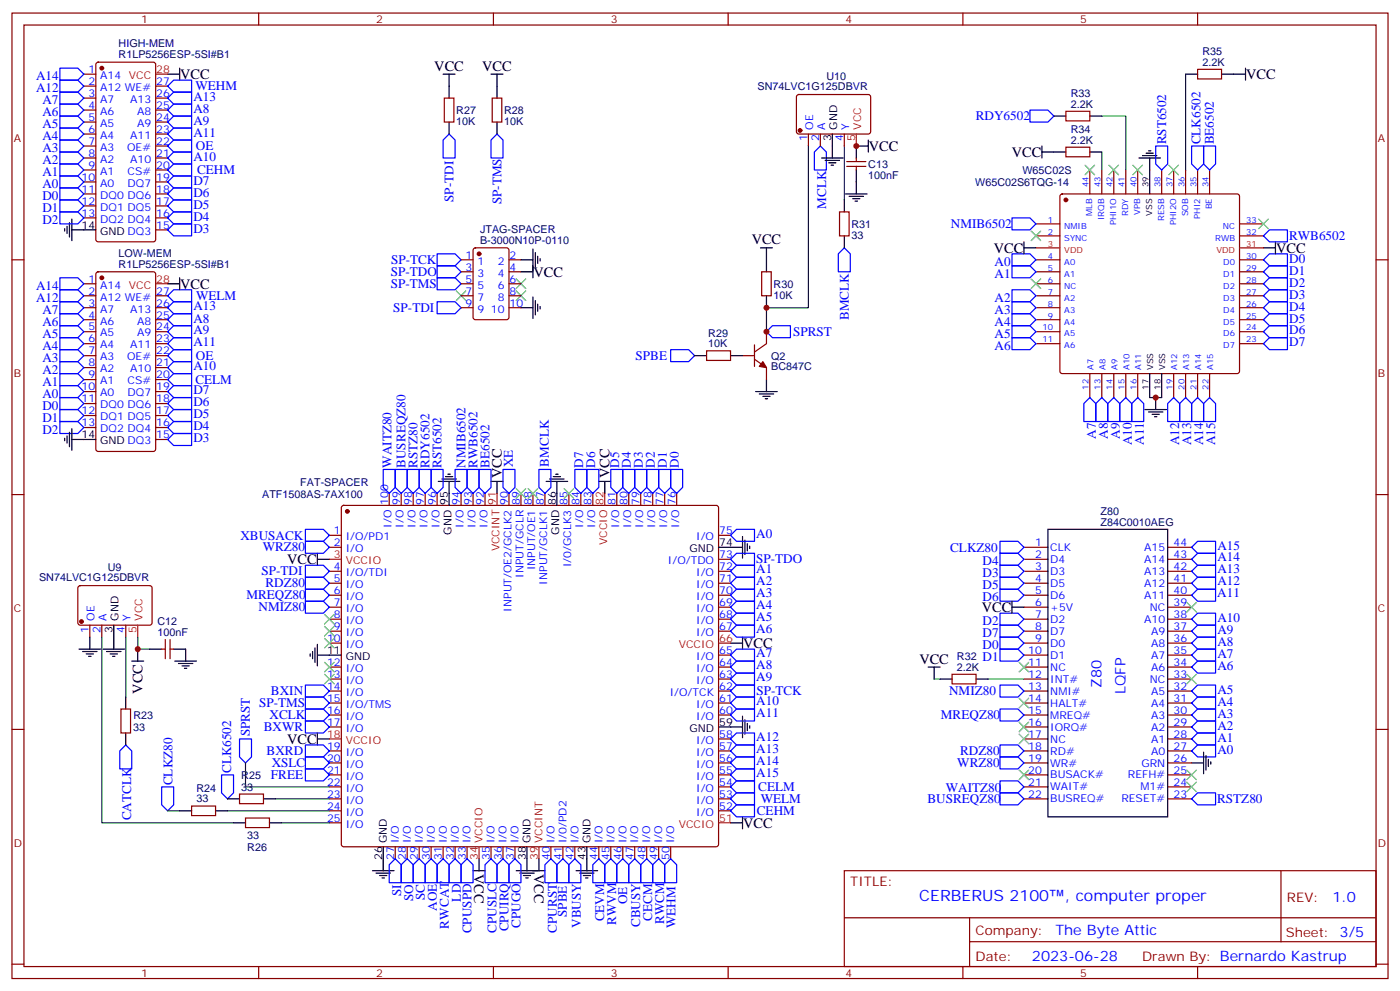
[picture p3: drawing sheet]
<svg xmlns="http://www.w3.org/2000/svg" width="412mm" height="292mm" viewBox="0 0 412 292" stroke-linecap="round" stroke-linejoin="round" font-family="sans-serif">
<defs><g id="words">
<g font-size="4.6" fill="#00f">
<text x="270.8" y="265.5">CERBERUS 2100</text>
<text x="313.6" y="265.5">, computer proper</text>
</g>
<g font-size="4.2">
<text x="53.1" y="23.2">VCC</text>
<text x="127.9" y="20.8">VCC</text>
<text x="142" y="20.8">VCC</text>
<text x="367.1" y="23.2">VCC</text>
<text x="255.9" y="44.4">VCC</text>
<text x="298" y="46.2">VCC</text>
<text x="221.4" y="71.9">VCC</text>
<text x="292.7" y="74.4">VCC</text>
<text x="375.9" y="74.4">VCC</text>
<text x="157.2" y="81.5">VCC</text>
<text x="53.1" y="85">VCC</text>
<text x="147.8" y="140.8" transform="rotate(-90 147.8 140.8)">VCC</text>
<text x="179.6" y="140.8" transform="rotate(-90 179.6 140.8)">VCC</text>
<text x="84.6" y="166.1">VCC</text>
<text x="289.2" y="180.3">VCC</text>
<text x="218.9" y="190.8">VCC</text>
<text x="270.8" y="195.4">VCC</text>
<text x="42" y="204.3" transform="rotate(-90 42 204.3)">VCC</text>
<text x="84.6" y="219.1">VCC</text>
<text x="218.9" y="243.8">VCC</text>
<text x="139.7" y="257.4" transform="rotate(90 139.7 257.4)">VCC</text>
<text x="157.3" y="257.4" transform="rotate(90 157.3 257.4)">VCC</text>
</g>
<g font-size="4.2" fill="#00f">
<text x="324.5" y="202.6" transform="rotate(-90 324.5 202.6)">Z80</text>
<text x="331.5" y="204.4" transform="rotate(-90 331.5 204.4)">LQFP</text>
<text x="392.5" y="265.7">1.0</text>
<text x="310.9" y="275.3">The Byte Attic</text>
<text x="304" y="283.1">2023-06-28</text>
</g>
<g font-size="3.9" fill="#00f">
<text x="10.6" y="23.6">A14</text>
<text x="10.6" y="27.1">A12</text>
<text x="57" y="29.7">A13</text>
<text x="57.5" y="26.6">WEHM</text>
<text x="12.5" y="34.2">A6</text>
<text x="12.5" y="30.7">A7</text>
<text x="57" y="33.2">A8</text>
<text x="287.5" y="35.2">RDY6502</text>
<text x="12.5" y="41.2">A4</text>
<text x="12.5" y="37.7">A5</text>
<text x="57" y="40.3">A11</text>
<text x="57" y="36.8">A9</text>
<text x="12.5" y="44.8">A3</text>
<text x="57" y="47.3">A10</text>
<text x="57.7" y="44.3">OE</text>
<text x="343.5" y="42.5" transform="rotate(-90 343.5 42.5)">RST6502</text>
<text x="353.6" y="42.5" transform="rotate(-90 353.6 42.5)">CLK6502</text>
<text x="357.6" y="42.5" transform="rotate(-90 357.6 42.5)">BE6502</text>
<text x="12.5" y="51.8">A1</text>
<text x="12.5" y="48.3">A2</text>
<text x="58.1" y="51.3">CEHM</text>
<text x="12.5" y="55.4">A0</text>
<text x="12.5" y="58.9">D0</text>
<text x="57" y="57.9">D6</text>
<text x="57" y="54.4">D7</text>
<text x="133.6" y="59.4" transform="rotate(-90 133.6 59.4)">SP-TDI</text>
<text x="12.5" y="62.4">D1</text>
<text x="12.5" y="65.9">D2</text>
<text x="57" y="65">D4</text>
<text x="57" y="61.5">D5</text>
<text x="147.7" y="60.2" transform="rotate(-90 147.7 60.2)">SP-TMS</text>
<text x="243.3" y="61.5" transform="rotate(-90 243.3 61.5)">MCLK</text>
<text x="57" y="68.5">D3</text>
<text x="280.1" y="67.2">NMIB6502</text>
<text x="379.7" y="70.8">RWB6502</text>
<text x="115.2" y="77.8">SP-TCK</text>
<text x="379.8" y="77.3">D0</text>
<text x="115.1" y="81.3">SP-TDO</text>
<text x="293" y="81.8">A1</text>
<text x="293" y="78.3">A0</text>
<text x="379.8" y="80.9">D1</text>
<text x="10.6" y="85.3">A14</text>
<text x="10.6" y="88.9">A12</text>
<text x="57.7" y="88.4">WELM</text>
<text x="115.1" y="84.9">SP-TMS</text>
<text x="293" y="88.9">A2</text>
<text x="379.8" y="84.4">D2</text>
<text x="379.8" y="87.9">D3</text>
<text x="12.5" y="92.4">A7</text>
<text x="12.5" y="95.9">A6</text>
<text x="57" y="91.4">A13</text>
<text x="57" y="95">A8</text>
<text x="115.9" y="91.9">SP-TDI</text>
<text x="250" y="94.3" transform="rotate(-90 250 94.3)">BMCLK</text>
<text x="293" y="95.9">A4</text>
<text x="293" y="92.4">A3</text>
<text x="379.8" y="91.5">D4</text>
<text x="379.8" y="95">D5</text>
<text x="12.5" y="99.4">A5</text>
<text x="57" y="98.5">A9</text>
<text x="233.6" y="99">SPRST</text>
<text x="293" y="99.4">A5</text>
<text x="379.8" y="98.5">D6</text>
<text x="12.5" y="103">A4</text>
<text x="12.5" y="106.5">A3</text>
<text x="57" y="102">A11</text>
<text x="57.7" y="106">OE</text>
<text x="187.2" y="106">SPBE</text>
<text x="293" y="103">A6</text>
<text x="379.8" y="102">D7</text>
<text x="12.5" y="110">A2</text>
<text x="12.5" y="113.6">A1</text>
<text x="57" y="109.1">A10</text>
<text x="57.6" y="113.1">CELM</text>
<text x="12.5" y="117.1">A0</text>
<text x="57" y="116.1">D7</text>
<text x="57" y="119.7">D6</text>
<text x="12.5" y="124.1">D1</text>
<text x="12.5" y="120.6">D0</text>
<text x="57" y="123.2">D5</text>
<text x="12.5" y="127.7">D2</text>
<text x="57" y="126.7">D4</text>
<text x="57" y="130.3">D3</text>
<text x="322.8" y="129.3" transform="rotate(-90 322.8 129.3)">A7</text>
<text x="326.3" y="129.3" transform="rotate(-90 326.3 129.3)">A8</text>
<text x="329.9" y="129.3" transform="rotate(-90 329.9 129.3)">A9</text>
<text x="333.4" y="131.1" transform="rotate(-90 333.4 131.1)">A10</text>
<text x="336.9" y="131" transform="rotate(-90 336.9 131)">A11</text>
<text x="347.3" y="131.1" transform="rotate(-90 347.3 131.1)">A12</text>
<text x="350.9" y="131.1" transform="rotate(-90 350.9 131.1)">A13</text>
<text x="354.4" y="131.1" transform="rotate(-90 354.4 131.1)">A14</text>
<text x="357.9" y="131.1" transform="rotate(-90 357.9 131.1)">A15</text>
<text x="115.4" y="137.7" transform="rotate(-90 115.4 137.7)">WAITZ80</text>
<text x="119.4" y="137.8" transform="rotate(-90 119.4 137.8)">BUSREQZ80</text>
<text x="123" y="137.8" transform="rotate(-90 123 137.8)">RSTZ80</text>
<text x="126.5" y="137.8" transform="rotate(-90 126.5 137.8)">RDY6502</text>
<text x="130.1" y="137.8" transform="rotate(-90 130.1 137.8)">RST6502</text>
<text x="137.1" y="137.8" transform="rotate(-90 137.1 137.8)">NMIB6502</text>
<text x="140.6" y="137.8" transform="rotate(-90 140.6 137.8)">RWB6502</text>
<text x="144.2" y="137.8" transform="rotate(-90 144.2 137.8)">BE6502</text>
<text x="151.1" y="137.5" transform="rotate(-90 151.1 137.5)">XE</text>
<text x="161.6" y="137.4" transform="rotate(-90 161.6 137.4)">BMCLK</text>
<text x="171.8" y="137.7" transform="rotate(-90 171.8 137.7)">D7</text>
<text x="175.3" y="137.7" transform="rotate(-90 175.3 137.7)">D6</text>
<text x="182.3" y="137.7" transform="rotate(-90 182.3 137.7)">D5</text>
<text x="185.9" y="137.7" transform="rotate(-90 185.9 137.7)">D4</text>
<text x="189.4" y="137.7" transform="rotate(-90 189.4 137.7)">D3</text>
<text x="192.9" y="137.7" transform="rotate(-90 192.9 137.7)">D2</text>
<text x="196.5" y="137.7" transform="rotate(-90 196.5 137.7)">D1</text>
<text x="200" y="137.7" transform="rotate(-90 200 137.7)">D0</text>
<text x="70.8" y="158.9">XBUSACK</text>
<text x="222.8" y="158.3">A0</text>
<text x="358.6" y="161.8">A15</text>
<text x="77.4" y="162.2">WRZ80</text>
<text x="222.7" y="165.8">SP-TDO</text>
<text x="279.9" y="162.4">CLKZ80</text>
<text x="289.4" y="166.5">D4</text>
<text x="358.6" y="165.4">A14</text>
<text x="77.1" y="169.4">SP-TDI</text>
<text x="78.2" y="172.9">RDZ80</text>
<text x="222.8" y="172.4">A2</text>
<text x="222.8" y="168.9">A1</text>
<text x="289.4" y="170">D3</text>
<text x="289.4" y="173.5">D5</text>
<text x="358.6" y="168.9">A13</text>
<text x="358.6" y="172.4">A12</text>
<text x="72.6" y="176.5">MREQZ80</text>
<text x="76.2" y="180">NMIZ80</text>
<text x="222.8" y="179.5">A4</text>
<text x="222.8" y="175.9">A3</text>
<text x="289.4" y="177.1">D6</text>
<text x="358.6" y="176">A11</text>
<text x="222.8" y="183">A5</text>
<text x="289.4" y="184.1">D2</text>
<text x="358.6" y="183.2">A10</text>
<text x="222.8" y="186.5">A6</text>
<text x="289.4" y="191.2">D0</text>
<text x="289.4" y="187.6">D7</text>
<text x="358.6" y="186.7">A9</text>
<text x="358.6" y="190.2">A8</text>
<text x="222.8" y="197.1">A8</text>
<text x="222.8" y="193.6">A7</text>
<text x="289.4" y="194.7">D1</text>
<text x="358.6" y="193.8">A7</text>
<text x="358.6" y="197.3">A6</text>
<text x="222.8" y="200.6">A9</text>
<text x="76.3" y="208.2">SP-TMS</text>
<text x="79.8" y="204.8">BXIN</text>
<text x="222.8" y="207.7">A10</text>
<text x="222.8" y="204.7">SP-TCK</text>
<text x="279.6" y="204.8">NMIZ80</text>
<text x="358.6" y="204.3">A5</text>
<text x="358.6" y="207.9">A4</text>
<text x="77.7" y="215.4">BXWR</text>
<text x="79.4" y="211.9">XCLK</text>
<text x="222.8" y="211.2">A11</text>
<text x="277.2" y="211.8">MREQZ80</text>
<text x="358.6" y="211.4">A3</text>
<text x="358.6" y="214.9">A2</text>
<text x="73.6" y="216.8" transform="rotate(-90 73.6 216.8)">SPRST</text>
<text x="222.8" y="221.8">A13</text>
<text x="222.8" y="218.3">A12</text>
<text x="358.6" y="218.5">A1</text>
<text x="358.6" y="222">A0</text>
<text x="68.1" y="227.7" transform="rotate(-90 68.1 227.7)">CLK6502</text>
<text x="78.5" y="222.4">BXRD</text>
<text x="80" y="225.9">XSLC</text>
<text x="222.8" y="225.3">A14</text>
<text x="282" y="225.8">WRZ80</text>
<text x="282.8" y="222.3">RDZ80</text>
<text x="50.8" y="231.3" transform="rotate(-90 50.8 231.3)">CLKZ80</text>
<text x="79.8" y="229.5">FREE</text>
<text x="222.8" y="228.9">A15</text>
<text x="223.4" y="232.9">CELM</text>
<text x="278.6" y="233.4">WAITZ80</text>
<text x="223" y="239.9">CEHM</text>
<text x="224.1" y="236.4">WELM</text>
<text x="273.2" y="236.4">BUSREQZ80</text>
<text x="358.5" y="236.6">RSTZ80</text>
<text x="38.7" y="241.6" transform="rotate(-90 38.7 241.6)">CATCLK</text>
<text x="118.1" y="263.8" transform="rotate(-90 118.1 263.8)">SI</text>
<text x="121.7" y="265.3" transform="rotate(-90 121.7 265.3)">SO</text>
<text x="125.2" y="265.1" transform="rotate(-90 125.2 265.1)">SC</text>
<text x="128.7" y="268.2" transform="rotate(-90 128.7 268.2)">AOE</text>
<text x="135.8" y="265.5" transform="rotate(-90 135.8 265.5)">LD</text>
<text x="184.7" y="266.2" transform="rotate(-90 184.7 266.2)">OE</text>
<text x="132.2" y="273.4" transform="rotate(-90 132.2 273.4)">RWCAT</text>
<text x="138.8" y="274.9" transform="rotate(-90 138.8 274.9)">CPUSPD</text>
<text x="146.2" y="274.7" transform="rotate(-90 146.2 274.7)">CPUSLC</text>
<text x="149.8" y="274.3" transform="rotate(-90 149.8 274.3)">CPUIRQ</text>
<text x="153.3" y="273.2" transform="rotate(-90 153.3 273.2)">CPUGO</text>
<text x="164" y="274.7" transform="rotate(-90 164 274.7)">CPURST</text>
<text x="166.9" y="270.1" transform="rotate(-90 166.9 270.1)">SPBE</text>
<text x="171.1" y="273.2" transform="rotate(-90 171.1 273.2)">VBUSY</text>
<text x="178" y="271.4" transform="rotate(-90 178 271.4)">CEVM</text>
<text x="181.5" y="272.4" transform="rotate(-90 181.5 272.4)">RWVM</text>
<text x="188.6" y="273" transform="rotate(-90 188.6 273)">CBUSY</text>
<text x="192.1" y="271.2" transform="rotate(-90 192.1 271.2)">CECM</text>
<text x="195.6" y="272.2" transform="rotate(-90 195.6 272.2)">RWCM</text>
<text x="199" y="273.3" transform="rotate(-90 199 273.3)">WEHM</text>
</g>
<g font-size="3.9" fill="#800">
<text x="250.5" y="261">TITLE:</text>
<text x="379.1" y="265.7">REV:</text>
<text x="287.4" y="275.2">Company:</text>
<text x="378.7" y="275.8">Sheet: 3/5</text>
<text x="287.4" y="282.9">Date:</text>
<text x="336.4" y="283">Drawn By: Bernardo Kastrup</text>
</g>
<g font-size="3.2" fill="#800">
<text x="41.6" y="6.8">1</text>
<text x="110.8" y="6.8">2</text>
<text x="179.9" y="6.8">3</text>
<text x="249.1" y="6.8">4</text>
<text x="318.2" y="6.8">5</text>
<text x="4.1" y="41.9">A</text>
<text x="405.9" y="41.9">A</text>
<text x="4.1" y="111.1">B</text>
<text x="405.9" y="111.1">B</text>
<text x="4.1" y="180.2">C</text>
<text x="405.9" y="180.2">C</text>
<text x="4.1" y="249.4">D</text>
<text x="405.9" y="249.4">D</text>
<text x="41.6" y="287.7">1</text>
<text x="110.8" y="287.7">2</text>
<text x="179.9" y="287.7">3</text>
<text x="249.1" y="287.7">4</text>
<text x="318.2" y="287.7">5</text>
</g>
<g font-size="3.2" fill="#000080">
<text x="34.9" y="17.1">R1LP5256ESP-5SI#B1</text>
<text x="34.9" y="14">HIGH-MEM</text>
<text x="354.2" y="16.2">R35</text>
<text x="243.4" y="23.6">U10</text>
<text x="354.2" y="19.4">2.2K</text>
<text x="223.2" y="26.6">SN74LVC1G125DBVR</text>
<text x="315.4" y="28.6">R33</text>
<text x="134.4" y="33.6">R27</text>
<text x="148.5" y="33.6">R28</text>
<text x="315.4" y="31.7">2.2K</text>
<text x="134.4" y="36.8">10K</text>
<text x="148.5" y="36.8">10K</text>
<text x="315.4" y="39.2">R34</text>
<text x="315.4" y="42.3">2.2K</text>
<text x="255.8" y="52.6">100nF</text>
<text x="255.8" y="49.5">C13</text>
<text x="301.2" y="51.3">W65C02S</text>
<text x="287.3" y="54.8">W65C02S6TQG-14</text>
<text x="141.4" y="71.8">B-3000N10P-0110</text>
<text x="141.4" y="68.7">JTAG-SPACER</text>
<text x="250.8" y="70.3">33</text>
<text x="250.8" y="67.1">R31</text>
<text x="34.9" y="75.7">LOW-MEM</text>
<text x="34.9" y="78.9">R1LP5256ESP-5SI#B1</text>
<text x="227.9" y="87.9">10K</text>
<text x="227.9" y="84.8">R30</text>
<text x="208.6" y="99.1">R29</text>
<text x="208.6" y="102.3">10K</text>
<text x="227.2" y="105.9">Q2</text>
<text x="227.2" y="109.1">BC847C</text>
<text x="88.5" y="143">FAT-SPACER</text>
<text x="77.2" y="146.5">ATF1508AS-7AX100</text>
<text x="324.2" y="154.8">Z84C0010AEG</text>
<text x="324.2" y="151.7">Z80</text>
<text x="11.5" y="171.2">SN74LVC1G125DBVR</text>
<text x="31.8" y="168.3">U9</text>
<text x="46.4" y="184.2">C12</text>
<text x="46.4" y="187.3">100nF</text>
<text x="281.9" y="197.5">2.2K</text>
<text x="281.9" y="194.4">R32</text>
<text x="39.3" y="215.3">33</text>
<text x="39.3" y="211.8">R23</text>
<text x="57.9" y="233.2">R24</text>
<text x="71" y="233">33</text>
<text x="71.1" y="229.4">R25</text>
<text x="57.9" y="236.3">33</text>
<text x="72.8" y="247.1">33</text>
<text x="72.8" y="250.6">R26</text>
</g>
<g font-size="3.2" fill="#00f">
<text x="26" y="21.5">1</text>
<text x="29.5" y="23.2">A14 VCC</text>
<text x="26" y="25">2</text>
<text x="26" y="28.5">3</text>
<text x="29.5" y="26.8">A12 WE#</text>
<text x="46" y="28.5">26</text>
<text x="46" y="25">27</text>
<text x="26" y="32.1">4</text>
<text x="26" y="35.6">5</text>
<text x="29.5" y="30.3">A7</text>
<text x="29.5" y="33.8">A6</text>
<text x="38.4" y="30.3">A13</text>
<text x="40.4" y="33.8">A8</text>
<text x="46" y="35.6">24</text>
<text x="46" y="32.1">25</text>
<text x="26" y="39.1">6</text>
<text x="29.5" y="37.4">A5</text>
<text x="29.5" y="40.9">A4</text>
<text x="38.4" y="40.9">A11</text>
<text x="40.4" y="37.4">A9</text>
<text x="46" y="39.1">23</text>
<text x="237.8" y="41.7" transform="rotate(-90 237.8 41.7)">1</text>
<text x="239.5" y="38.2" transform="rotate(-90 239.5 38.2)">OE</text>
<text x="241.3" y="41.7" transform="rotate(-90 241.3 41.7)">2</text>
<text x="243.1" y="38.2" transform="rotate(-90 243.1 38.2)">A</text>
<text x="248.4" y="41.7" transform="rotate(-90 248.4 41.7)">4</text>
<text x="250.1" y="38.2" transform="rotate(-90 250.1 38.2)">Y</text>
<text x="26" y="42.7">7</text>
<text x="26" y="46.2">8</text>
<text x="29.5" y="44.4">A3</text>
<text x="29.5" y="47.9">A2</text>
<text x="37.5" y="44.4">OE#</text>
<text x="38.4" y="47.9">A10</text>
<text x="46" y="46.2">21</text>
<text x="46" y="42.7">22</text>
<text x="24" y="53.2">10</text>
<text x="26" y="49.7">9</text>
<text x="29.5" y="51.5">A1</text>
<text x="37.6" y="51.5">CS#</text>
<text x="46" y="53.2">19</text>
<text x="46" y="49.7">20</text>
<text x="24" y="56.8">11</text>
<text x="29.5" y="55">A0</text>
<text x="29.5" y="58.5">DQ0DQ6</text>
<text x="37.6" y="55">DQ7</text>
<text x="46" y="56.8">18</text>
<text x="24" y="60.3">12</text>
<text x="24" y="63.8">13</text>
<text x="29.5" y="62.1">DQ1 DQ5</text>
<text x="29.5" y="65.6">DQ2 DQ4</text>
<text x="46" y="63.8">16</text>
<text x="46" y="60.3">17</text>
<text x="46" y="67.3">15</text>
<text x="137.2" y="76.2">1</text>
<text x="140.7" y="77.9">1</text>
<text x="146.6" y="77.9">2</text>
<text x="150.1" y="76.2">2</text>
<text x="26" y="83.2">1</text>
<text x="137.2" y="79.7">3</text>
<text x="137.2" y="83.2">5</text>
<text x="140.7" y="81.5">3</text>
<text x="146.6" y="81.5">4</text>
<text x="150.1" y="83.2">6</text>
<text x="150.1" y="79.7">4</text>
<text x="26" y="86.7">2</text>
<text x="29.5" y="85">A14 VCC</text>
<text x="29.5" y="88.5">A12 WE#</text>
<text x="46" y="86.7">27</text>
<text x="137.2" y="86.7">7</text>
<text x="140.7" y="85">5</text>
<text x="140.7" y="88.5">7</text>
<text x="146.6" y="88.5">8</text>
<text x="146.6" y="85">6</text>
<text x="150.1" y="86.7">8</text>
<text x="26" y="90.3">3</text>
<text x="26" y="93.8">4</text>
<text x="29.5" y="92">A7</text>
<text x="29.5" y="95.6">A6</text>
<text x="38.4" y="92">A13</text>
<text x="40.4" y="95.6">A8</text>
<text x="46" y="93.8">25</text>
<text x="46" y="90.3">26</text>
<text x="137.2" y="90.3">9</text>
<text x="140.7" y="92">9</text>
<text x="144.6" y="92">10</text>
<text x="150.1" y="90.3">10</text>
<text x="26" y="97.3">5</text>
<text x="26" y="100.9">6</text>
<text x="29.5" y="99.1">A5</text>
<text x="40.4" y="99.1">A9</text>
<text x="46" y="100.9">23</text>
<text x="46" y="97.3">24</text>
<text x="26" y="104.4">7</text>
<text x="26" y="107.9">8</text>
<text x="29.5" y="102.6">A4</text>
<text x="29.5" y="106.2">A3</text>
<text x="37.5" y="106.2">OE#</text>
<text x="38.4" y="102.6">A11</text>
<text x="46" y="107.9">21</text>
<text x="46" y="104.4">22</text>
<text x="26" y="111.4">9</text>
<text x="29.5" y="109.7">A2</text>
<text x="29.5" y="113.2">A1</text>
<text x="37.6" y="113.2">CS#</text>
<text x="38.4" y="109.7">A10</text>
<text x="46" y="111.4">20</text>
<text x="24" y="115">10</text>
<text x="24" y="118.5">11</text>
<text x="29.5" y="116.7">A0</text>
<text x="37.6" y="116.7">DQ7</text>
<text x="46" y="118.5">18</text>
<text x="46" y="115">19</text>
<text x="24" y="122">12</text>
<text x="24" y="125.6">13</text>
<text x="29.5" y="120.3">DQ0DQ6</text>
<text x="29.5" y="123.8">DQ1 DQ5</text>
<text x="46" y="125.6">16</text>
<text x="46" y="122">17</text>
<text x="29.5" y="127.3">DQ2 DQ4</text>
<text x="46" y="129.1">15</text>
<text x="114.3" y="148.7" transform="rotate(-90 114.3 148.7)">100</text>
<text x="117.8" y="148.7" transform="rotate(-90 117.8 148.7)">99</text>
<text x="121.4" y="148.7" transform="rotate(-90 121.4 148.7)">98</text>
<text x="124.9" y="148.7" transform="rotate(-90 124.9 148.7)">97</text>
<text x="128.4" y="148.7" transform="rotate(-90 128.4 148.7)">96</text>
<text x="135.5" y="148.7" transform="rotate(-90 135.5 148.7)">94</text>
<text x="139" y="148.7" transform="rotate(-90 139 148.7)">93</text>
<text x="142.5" y="148.7" transform="rotate(-90 142.5 148.7)">92</text>
<text x="149.6" y="148.7" transform="rotate(-90 149.6 148.7)">90</text>
<text x="153.1" y="148.7" transform="rotate(-90 153.1 148.7)">89</text>
<text x="156.6" y="148.7" transform="rotate(-90 156.6 148.7)">88</text>
<text x="160.2" y="148.7" transform="rotate(-90 160.2 148.7)">87</text>
<text x="167.2" y="148.7" transform="rotate(-90 167.2 148.7)">85</text>
<text x="170.7" y="148.7" transform="rotate(-90 170.7 148.7)">84</text>
<text x="174.3" y="148.7" transform="rotate(-90 174.3 148.7)">83</text>
<text x="181.3" y="148.7" transform="rotate(-90 181.3 148.7)">81</text>
<text x="184.9" y="148.7" transform="rotate(-90 184.9 148.7)">80</text>
<text x="188.4" y="148.7" transform="rotate(-90 188.4 148.7)">79</text>
<text x="191.9" y="148.7" transform="rotate(-90 191.9 148.7)">78</text>
<text x="195.4" y="148.7" transform="rotate(-90 195.4 148.7)">77</text>
<text x="199" y="148.7" transform="rotate(-90 199 148.7)">76</text>
<text x="115.4" y="155.4" transform="rotate(-90 115.4 155.4)">I/O</text>
<text x="118.9" y="155.4" transform="rotate(-90 118.9 155.4)">I/O</text>
<text x="122.4" y="155.4" transform="rotate(-90 122.4 155.4)">I/O</text>
<text x="125.9" y="155.4" transform="rotate(-90 125.9 155.4)">I/O</text>
<text x="129.5" y="155.4" transform="rotate(-90 129.5 155.4)">I/O</text>
<text x="136.5" y="155.4" transform="rotate(-90 136.5 155.4)">I/O</text>
<text x="140.1" y="155.4" transform="rotate(-90 140.1 155.4)">I/O</text>
<text x="143.6" y="155.4" transform="rotate(-90 143.6 155.4)">I/O</text>
<text x="171.8" y="155.4" transform="rotate(-90 171.8 155.4)">I/O</text>
<text x="175.3" y="155.4" transform="rotate(-90 175.3 155.4)">I/O</text>
<text x="182.4" y="155.4" transform="rotate(-90 182.4 155.4)">I/O</text>
<text x="185.9" y="155.4" transform="rotate(-90 185.9 155.4)">I/O</text>
<text x="189.4" y="155.4" transform="rotate(-90 189.4 155.4)">I/O</text>
<text x="193" y="155.4" transform="rotate(-90 193 155.4)">I/O</text>
<text x="196.5" y="155.4" transform="rotate(-90 196.5 155.4)">I/O</text>
<text x="200" y="155.4" transform="rotate(-90 200 155.4)">I/O</text>
<text x="98.4" y="157.3">1</text>
<text x="98.4" y="160.8">2</text>
<text x="101.8" y="159.1">I/O/PD1</text>
<text x="205.1" y="159.1">I/O</text>
<text x="211.8" y="157.3">75</text>
<text x="304.9" y="160.8">1</text>
<text x="345.7" y="160.8">44</text>
<text x="98.4" y="167.9">4</text>
<text x="101.8" y="162.6">I/O</text>
<text x="168.3" y="167" transform="rotate(-90 168.3 167)">I/0/GCLK3</text>
<text x="196.7" y="166.1">I/O/TDO</text>
<text x="211.8" y="164.4">73</text>
<text x="211.8" y="167.9">72</text>
<text x="304.9" y="167.9">3</text>
<text x="304.9" y="164.4">2</text>
<text x="309.4" y="162.2">CLK</text>
<text x="309.4" y="165.8">D4</text>
<text x="337.1" y="165.8">A14</text>
<text x="337.1" y="162.2">A15</text>
<text x="345.7" y="167.9">42</text>
<text x="345.7" y="164.4">43</text>
<text x="98.4" y="171.4">5</text>
<text x="101.8" y="169.7">I/O/TDI</text>
<text x="101.8" y="173.2">I/O</text>
<text x="154.2" y="170.1" transform="rotate(-90 154.2 170.1)">INPUT/GCLR</text>
<text x="157.7" y="168" transform="rotate(-90 157.7 168)">INPUT/OE1</text>
<text x="161.2" y="172.1" transform="rotate(-90 161.2 172.1)">INPUT/GCLK1</text>
<text x="205.1" y="169.7">I/O</text>
<text x="205.1" y="173.2">I/O</text>
<text x="211.8" y="171.4">71</text>
<text x="304.9" y="171.4">4</text>
<text x="309.4" y="169.3">D3</text>
<text x="309.4" y="172.8">D5</text>
<text x="337.1" y="172.8">A12</text>
<text x="337.1" y="169.3">A13</text>
<text x="345.7" y="171.4">41</text>
<text x="98.4" y="174.9">6</text>
<text x="98.4" y="178.5">7</text>
<text x="101.8" y="176.7">I/O</text>
<text x="205.1" y="176.7">I/O</text>
<text x="211.8" y="174.9">70</text>
<text x="211.8" y="178.5">69</text>
<text x="304.9" y="174.9">5</text>
<text x="304.9" y="178.5">6</text>
<text x="309.4" y="176.4">D6</text>
<text x="309.4" y="179.9">+5V</text>
<text x="337.1" y="176.4">A11</text>
<text x="338.7" y="179.9">NC</text>
<text x="345.7" y="174.9">40</text>
<text x="345.7" y="178.5">39</text>
<text x="27.9" y="182.8" transform="rotate(-90 27.9 182.8)">OE</text>
<text x="31.4" y="182.8" transform="rotate(-90 31.4 182.8)">A</text>
<text x="38.5" y="182.8" transform="rotate(-90 38.5 182.8)">Y</text>
<text x="98.4" y="182">8</text>
<text x="98.4" y="185.5">9</text>
<text x="101.8" y="180.2">I/O</text>
<text x="101.8" y="183.8">I/O</text>
<text x="150.6" y="180.1" transform="rotate(-90 150.6 180.1)">INPUT/OE2/GCLK2</text>
<text x="205.1" y="180.2">I/O</text>
<text x="205.1" y="183.8">I/O</text>
<text x="211.8" y="182">68</text>
<text x="211.8" y="185.5">67</text>
<text x="304.9" y="182">7</text>
<text x="304.9" y="185.5">8</text>
<text x="309.4" y="183.4">D2</text>
<text x="337.1" y="183.4">A10</text>
<text x="345.7" y="185.5">37</text>
<text x="345.7" y="182">38</text>
<text x="26.1" y="186.3" transform="rotate(-90 26.1 186.3)">1</text>
<text x="29.6" y="186.3" transform="rotate(-90 29.6 186.3)">2</text>
<text x="36.7" y="186.3" transform="rotate(-90 36.7 186.3)">4</text>
<text x="96.3" y="189.1">10</text>
<text x="101.8" y="187.3">I/O</text>
<text x="101.8" y="190.8">I/O</text>
<text x="205.1" y="187.3">I/O</text>
<text x="304.9" y="189.1">9</text>
<text x="309.4" y="190.5">D0</text>
<text x="309.4" y="186.9">D7</text>
<text x="339.1" y="190.5">A8</text>
<text x="339.1" y="186.9">A9</text>
<text x="345.7" y="189.1">36</text>
<text x="96.3" y="196.1">12</text>
<text x="101.8" y="197.9">I/O</text>
<text x="205.1" y="194.3">I/O</text>
<text x="205.1" y="197.9">I/O</text>
<text x="211.8" y="192.6">65</text>
<text x="211.8" y="196.1">64</text>
<text x="302.9" y="192.6">10</text>
<text x="302.9" y="196.1">11</text>
<text x="309.4" y="194">D1</text>
<text x="309.4" y="197.5">NC</text>
<text x="339.1" y="197.5">A6</text>
<text x="339.1" y="194">A7</text>
<text x="345.7" y="196.1">34</text>
<text x="345.7" y="192.6">35</text>
<text x="96.3" y="199.6">13</text>
<text x="96.3" y="203.2">14</text>
<text x="101.8" y="201.4">I/O</text>
<text x="205.1" y="201.4">I/O</text>
<text x="211.8" y="199.6">63</text>
<text x="211.8" y="203.2">62</text>
<text x="302.9" y="199.6">12</text>
<text x="302.9" y="203.2">13</text>
<text x="309.4" y="201">INT#</text>
<text x="338.7" y="201">NC</text>
<text x="345.7" y="203.2">32</text>
<text x="345.7" y="199.6">33</text>
<text x="96.3" y="206.7">15</text>
<text x="101.8" y="204.9">I/O</text>
<text x="101.8" y="208.5">I/O/TMS</text>
<text x="197.3" y="204.9">I/O/TCK</text>
<text x="205.1" y="208.5">I/O</text>
<text x="211.8" y="206.7">61</text>
<text x="302.9" y="206.7">14</text>
<text x="309.4" y="204.6">NMI#</text>
<text x="309.4" y="208.1">HALT#</text>
<text x="339.1" y="208.1">A4</text>
<text x="339.1" y="204.6">A5</text>
<text x="345.7" y="206.7">31</text>
<text x="96.3" y="210.2">16</text>
<text x="96.3" y="213.7">17</text>
<text x="101.8" y="212">I/O</text>
<text x="101.8" y="215.5">I/O</text>
<text x="205.1" y="212">I/O</text>
<text x="211.8" y="210.2">60</text>
<text x="302.9" y="210.2">15</text>
<text x="302.9" y="213.7">16</text>
<text x="309.4" y="211.6">MREQ#</text>
<text x="309.4" y="215.2">IORQ#</text>
<text x="339.1" y="215.2">A2</text>
<text x="339.1" y="211.6">A3</text>
<text x="345.7" y="213.7">29</text>
<text x="345.7" y="210.2">30</text>
<text x="96.3" y="220.8">19</text>
<text x="205.1" y="219">I/O</text>
<text x="211.8" y="217.3">58</text>
<text x="211.8" y="220.8">57</text>
<text x="302.9" y="217.3">17</text>
<text x="302.9" y="220.8">18</text>
<text x="309.4" y="218.7">NC</text>
<text x="339.1" y="218.7">A1</text>
<text x="345.7" y="220.8">27</text>
<text x="345.7" y="217.3">28</text>
<text x="96.3" y="224.3">20</text>
<text x="96.3" y="227.9">21</text>
<text x="101.8" y="222.6">I/O</text>
<text x="101.8" y="226.1">I/O</text>
<text x="205.1" y="222.6">I/O</text>
<text x="205.1" y="226.1">I/O</text>
<text x="211.8" y="224.3">56</text>
<text x="211.8" y="227.9">55</text>
<text x="302.9" y="224.3">19</text>
<text x="302.9" y="227.9">20</text>
<text x="309.4" y="222.2">RD#</text>
<text x="309.4" y="225.7">WR#</text>
<text x="336.2" y="225.7">GRN</text>
<text x="339.1" y="222.2">A0</text>
<text x="345.7" y="227.9">25</text>
<text x="345.7" y="224.3">26</text>
<text x="96.3" y="231.4">22</text>
<text x="101.8" y="229.6">I/O</text>
<text x="101.8" y="233.2">I/O</text>
<text x="205.1" y="229.6">I/O</text>
<text x="205.1" y="233.2">I/O</text>
<text x="211.8" y="231.4">54</text>
<text x="302.9" y="231.4">21</text>
<text x="309.4" y="229.3">BUSACK#</text>
<text x="309.4" y="232.8">WAIT#</text>
<text x="332.2" y="229.3">REFH#</text>
<text x="336" y="232.8">M1#</text>
<text x="345.7" y="231.4">24</text>
<text x="96.3" y="234.9">23</text>
<text x="96.3" y="238.4">24</text>
<text x="101.8" y="236.7">I/O</text>
<text x="205.1" y="236.7">I/O</text>
<text x="211.8" y="234.9">53</text>
<text x="211.8" y="238.4">52</text>
<text x="302.9" y="234.9">22</text>
<text x="309.4" y="236.3">BUSREQ#</text>
<text x="330.3" y="236.3">RESET#</text>
<text x="345.7" y="234.9">23</text>
<text x="96.3" y="242">25</text>
<text x="101.8" y="240.2">I/O</text>
<text x="101.8" y="243.7">I/O</text>
<text x="205.1" y="240.2">I/O</text>
<text x="117.5" y="248.3" transform="rotate(-90 117.5 248.3)">I/O</text>
<text x="121" y="248.3" transform="rotate(-90 121 248.3)">I/O</text>
<text x="124.5" y="248.3" transform="rotate(-90 124.5 248.3)">I/O</text>
<text x="128.1" y="248.3" transform="rotate(-90 128.1 248.3)">I/O</text>
<text x="131.6" y="248.3" transform="rotate(-90 131.6 248.3)">I/O</text>
<text x="135.1" y="248.3" transform="rotate(-90 135.1 248.3)">I/O</text>
<text x="138.6" y="248.3" transform="rotate(-90 138.6 248.3)">I/O</text>
<text x="145.7" y="248.3" transform="rotate(-90 145.7 248.3)">I/O</text>
<text x="149.2" y="248.3" transform="rotate(-90 149.2 248.3)">I/O</text>
<text x="152.8" y="248.3" transform="rotate(-90 152.8 248.3)">I/O</text>
<text x="163.3" y="248.3" transform="rotate(-90 163.3 248.3)">I/O</text>
<text x="166.9" y="248.3" transform="rotate(-90 166.9 248.3)">I/0/PD2</text>
<text x="170.4" y="248.3" transform="rotate(-90 170.4 248.3)">I/O</text>
<text x="177.4" y="248.3" transform="rotate(-90 177.4 248.3)">I/O</text>
<text x="181" y="248.3" transform="rotate(-90 181 248.3)">I/O</text>
<text x="184.5" y="248.3" transform="rotate(-90 184.5 248.3)">I/O</text>
<text x="188" y="248.3" transform="rotate(-90 188 248.3)">I/O</text>
<text x="191.6" y="248.3" transform="rotate(-90 191.6 248.3)">I/O</text>
<text x="195.1" y="248.3" transform="rotate(-90 195.1 248.3)">I/O</text>
<text x="198.6" y="248.3" transform="rotate(-90 198.6 248.3)">I/O</text>
<text x="116.1" y="253.2" transform="rotate(-90 116.1 253.2)">27</text>
<text x="119.6" y="253.2" transform="rotate(-90 119.6 253.2)">28</text>
<text x="123.1" y="253.2" transform="rotate(-90 123.1 253.2)">29</text>
<text x="126.6" y="253.2" transform="rotate(-90 126.6 253.2)">30</text>
<text x="130.2" y="253.2" transform="rotate(-90 130.2 253.2)">31</text>
<text x="133.7" y="253.2" transform="rotate(-90 133.7 253.2)">32</text>
<text x="137.2" y="253.2" transform="rotate(-90 137.2 253.2)">33</text>
<text x="144.3" y="253.2" transform="rotate(-90 144.3 253.2)">35</text>
<text x="147.8" y="253.2" transform="rotate(-90 147.8 253.2)">36</text>
<text x="151.3" y="253.2" transform="rotate(-90 151.3 253.2)">37</text>
<text x="161.9" y="253.2" transform="rotate(-90 161.9 253.2)">40</text>
<text x="165.5" y="253.2" transform="rotate(-90 165.5 253.2)">41</text>
<text x="169" y="253.2" transform="rotate(-90 169 253.2)">42</text>
<text x="176" y="253.2" transform="rotate(-90 176 253.2)">44</text>
<text x="179.6" y="253.2" transform="rotate(-90 179.6 253.2)">45</text>
<text x="183.1" y="253.2" transform="rotate(-90 183.1 253.2)">46</text>
<text x="186.6" y="253.2" transform="rotate(-90 186.6 253.2)">47</text>
<text x="190.1" y="253.2" transform="rotate(-90 190.1 253.2)">48</text>
<text x="193.7" y="253.2" transform="rotate(-90 193.7 253.2)">49</text>
<text x="197.2" y="253.2" transform="rotate(-90 197.2 253.2)">50</text>
</g>
<g font-size="3.2" fill="#f00">
<text x="46" y="21.5">28</text>
<text x="251.9" y="41.7" transform="rotate(-90 251.9 41.7)">5</text>
<text x="253.6" y="38.2" transform="rotate(-90 253.6 38.2)">VCC</text>
<text x="46" y="83.2">28</text>
<text x="146" y="148.7" transform="rotate(-90 146 148.7)">91</text>
<text x="177.8" y="148.7" transform="rotate(-90 177.8 148.7)">82</text>
<text x="178.9" y="160.6" transform="rotate(-90 178.9 160.6)">VCCIO</text>
<text x="98.4" y="164.4">3</text>
<text x="101.8" y="166.1">VCCIO</text>
<text x="147.1" y="162.4" transform="rotate(-90 147.1 162.4)">VCCINT</text>
<text x="42" y="182.8" transform="rotate(-90 42 182.8)">VCC</text>
<text x="40.2" y="186.3" transform="rotate(-90 40.2 186.3)">5</text>
<text x="199.9" y="190.8">VCCIO</text>
<text x="211.8" y="189.1">66</text>
<text x="96.3" y="217.3">18</text>
<text x="101.8" y="219">VCCIO</text>
<text x="199.9" y="243.7">VCCIO</text>
<text x="211.8" y="242">51</text>
<text x="142.2" y="248.3" transform="rotate(-90 142.2 248.3)">VCCIO</text>
<text x="159.8" y="248.3" transform="rotate(-90 159.8 248.3)">VCCINT</text>
<text x="140.8" y="253.2" transform="rotate(-90 140.8 253.2)">34</text>
<text x="158.4" y="253.2" transform="rotate(-90 158.4 253.2)">39</text>
</g>
<g font-size="3.2">
<text x="244.8" y="41.7" transform="rotate(-90 244.8 41.7)">3</text>
<text x="246.6" y="38.2" transform="rotate(-90 246.6 38.2)">GND</text>
<text x="24" y="67.3">14</text>
<text x="29.5" y="69.1">GND DQ3</text>
<text x="24" y="129.1">14</text>
<text x="29.5" y="130.8">GND DQ3</text>
<text x="131.9" y="148.7" transform="rotate(-90 131.9 148.7)">95</text>
<text x="163.7" y="148.7" transform="rotate(-90 163.7 148.7)">86</text>
<text x="133" y="157.4" transform="rotate(-90 133 157.4)">GND</text>
<text x="164.7" y="157.4" transform="rotate(-90 164.7 157.4)">GND</text>
<text x="211.8" y="160.8">74</text>
<text x="203.1" y="162.6">GND</text>
<text x="34.9" y="182.8" transform="rotate(-90 34.9 182.8)">GND</text>
<text x="33.2" y="186.3" transform="rotate(-90 33.2 186.3)">3</text>
<text x="96.3" y="192.6">11</text>
<text x="101.8" y="194.3">GND</text>
<text x="203.1" y="215.5">GND</text>
<text x="211.8" y="213.7">59</text>
<text x="113.9" y="248.3" transform="rotate(-90 113.9 248.3)">GND</text>
<text x="156.3" y="248.3" transform="rotate(-90 156.3 248.3)">GND</text>
<text x="173.9" y="248.3" transform="rotate(-90 173.9 248.3)">GND</text>
<text x="112.5" y="253.2" transform="rotate(-90 112.5 253.2)">26</text>
<text x="154.9" y="253.2" transform="rotate(-90 154.9 253.2)">38</text>
<text x="172.5" y="253.2" transform="rotate(-90 172.5 253.2)">43</text>
</g>
<g font-size="2.5" fill="#00f">
<text x="320.7" y="55.2" transform="rotate(-90 320.7 55.2)">44</text>
<text x="324.2" y="55.2" transform="rotate(-90 324.2 55.2)">43</text>
<text x="327.7" y="55.2" transform="rotate(-90 327.7 55.2)">42</text>
<text x="331.3" y="55.2" transform="rotate(-90 331.3 55.2)">41</text>
<text x="334.8" y="55.2" transform="rotate(-90 334.8 55.2)">40</text>
<text x="341.8" y="55.2" transform="rotate(-90 341.8 55.2)">38</text>
<text x="345.4" y="55.2" transform="rotate(-90 345.4 55.2)">37</text>
<text x="348.9" y="55.2" transform="rotate(-90 348.9 55.2)">36</text>
<text x="352.4" y="55.2" transform="rotate(-90 352.4 55.2)">35</text>
<text x="356" y="55.2" transform="rotate(-90 356 55.2)">34</text>
<text x="308.7" y="65.6">1</text>
<text x="321.7" y="63.6" transform="rotate(-90 321.7 63.6)">MLB</text>
<text x="325.3" y="64.8" transform="rotate(-90 325.3 64.8)">IRQB</text>
<text x="332.3" y="63.6" transform="rotate(-90 332.3 63.6)">RDY</text>
<text x="335.8" y="63.3" transform="rotate(-90 335.8 63.3)">VPB</text>
<text x="342.9" y="65.1" transform="rotate(-90 342.9 65.1)">RESB</text>
<text x="350" y="63.7" transform="rotate(-90 350 63.7)">SOB</text>
<text x="353.5" y="64.4" transform="rotate(-90 353.5 64.4)">PHI2</text>
<text x="357" y="61.7" transform="rotate(-90 357 61.7)">BE</text>
<text x="367.1" y="65.6">33</text>
<text x="308.7" y="69.1">2</text>
<text x="313.5" y="67.3">NMIB</text>
<text x="313.5" y="70.9">SYNC</text>
<text x="328.8" y="66.3" transform="rotate(-90 328.8 66.3)">PHI1O</text>
<text x="346.4" y="66.3" transform="rotate(-90 346.4 66.3)">PHI2O</text>
<text x="358" y="70.9">RWB</text>
<text x="360.2" y="67.3">NC</text>
<text x="367.1" y="69.1">32</text>
<text x="308.7" y="76.2">4</text>
<text x="313.5" y="77.9">A0</text>
<text x="360.3" y="77.9">D0</text>
<text x="367.1" y="76.2">30</text>
<text x="308.7" y="79.7">5</text>
<text x="308.7" y="83.2">6</text>
<text x="313.5" y="81.5">A1</text>
<text x="360.3" y="81.5">D1</text>
<text x="367.1" y="83.2">28</text>
<text x="367.1" y="79.7">29</text>
<text x="308.7" y="86.7">7</text>
<text x="313.5" y="85">NC</text>
<text x="313.5" y="88.5">A2</text>
<text x="360.3" y="88.5">D3</text>
<text x="360.3" y="85">D2</text>
<text x="367.1" y="86.7">27</text>
<text x="308.7" y="90.3">8</text>
<text x="308.7" y="93.8">9</text>
<text x="313.5" y="92">A3</text>
<text x="313.5" y="95.6">A4</text>
<text x="360.3" y="95.6">D5</text>
<text x="360.3" y="92">D4</text>
<text x="367.1" y="93.8">25</text>
<text x="367.1" y="90.3">26</text>
<text x="307.1" y="97.3">10</text>
<text x="307.1" y="100.9">11</text>
<text x="313.5" y="99.1">A5</text>
<text x="360.3" y="99.1">D6</text>
<text x="367.1" y="100.9">23</text>
<text x="367.1" y="97.3">24</text>
<text x="313.5" y="102.6">A6</text>
<text x="360.3" y="102.6">D7</text>
<text x="322.1" y="109" transform="rotate(-90 322.1 109)">A7</text>
<text x="325.6" y="109" transform="rotate(-90 325.6 109)">A8</text>
<text x="329.1" y="109" transform="rotate(-90 329.1 109)">A9</text>
<text x="332.7" y="109" transform="rotate(-90 332.7 109)">A10</text>
<text x="336.2" y="109" transform="rotate(-90 336.2 109)">A11</text>
<text x="346.8" y="109" transform="rotate(-90 346.8 109)">A12</text>
<text x="350.3" y="109" transform="rotate(-90 350.3 109)">A13</text>
<text x="353.8" y="109" transform="rotate(-90 353.8 109)">A14</text>
<text x="357.4" y="109" transform="rotate(-90 357.4 109)">A15</text>
<text x="320.7" y="114.8" transform="rotate(-90 320.7 114.8)">12</text>
<text x="324.2" y="114.8" transform="rotate(-90 324.2 114.8)">13</text>
<text x="327.7" y="114.8" transform="rotate(-90 327.7 114.8)">14</text>
<text x="331.3" y="114.8" transform="rotate(-90 331.3 114.8)">15</text>
<text x="334.8" y="114.8" transform="rotate(-90 334.8 114.8)">16</text>
<text x="345.4" y="114.8" transform="rotate(-90 345.4 114.8)">19</text>
<text x="348.9" y="114.8" transform="rotate(-90 348.9 114.8)">20</text>
<text x="352.4" y="114.8" transform="rotate(-90 352.4 114.8)">21</text>
<text x="356" y="114.8" transform="rotate(-90 356 114.8)">22</text>
</g>
<g font-size="2.5">
<text x="338.3" y="55.2" transform="rotate(-90 338.3 55.2)">39</text>
<text x="339.4" y="63.5" transform="rotate(-90 339.4 63.5)">VSS</text>
<text x="339.7" y="109" transform="rotate(-90 339.7 109)">VSS</text>
<text x="343.3" y="109" transform="rotate(-90 343.3 109)">VSS</text>
<text x="338.3" y="114.8" transform="rotate(-90 338.3 114.8)">17</text>
<text x="341.8" y="114.8" transform="rotate(-90 341.8 114.8)">18</text>
</g>
<g font-size="2.5" fill="#f00">
<text x="308.7" y="72.6">3</text>
<text x="313.5" y="74.4">VDD</text>
<text x="358.3" y="74.4">VDD</text>
<text x="367.1" y="72.6">31</text>
</g>
</g></defs>
<g fill="none" stroke="#870000" stroke-width=".35">
<path d="M3.5 3.8h405.4v284.4h-405.4zM7.1 7.4h398.2v277.3h-398.2zM28.5 18.5l.4-.2h16.3l.6 .4 .1 51.8-.5 .7h-16.5l-.6-.4-.1-51.8zM76.2 3.8v3.6M145.3 3.8v3.6M214.5 3.8v3.6M283.6 3.8v3.6M352.8 3.8v3.6M24.7 21.8h3.5M24.7 25.4h3.5M24.7 28.9h3.5M24.7 32.4h3.5"/>
<path d="M24.7 35.9h3.5M24.7 39.5h3.5M45.9 25.4h3.5M45.9 28.9h3.5M45.9 32.4h3.5M45.9 35.9h3.5M45.9 39.5h3.5M130.9 28.9h2.8v7h-2.8zM145 28.9h2.8v7h-2.8zM234.8 28l.5-.2 20.7 .1 .5 .6-.1 10.5-.6 .5-20.8-.1-.4-.6v-10.3zM238.1 39.5v3.5M241.7 39.5v3.5"/>
<path d="M248.7 39.5v3.5M314 32.8h7v2.8h-7zM352.8 20.4h7v2.8h-7zM24.7 43h3.5M24.7 46.5h3.5M24.7 50.1h3.5M24.7 53.6h3.5M24.7 57.1h3.5M45.9 43h3.5M45.9 46.5h3.5M45.9 50.1h3.5M45.9 53.6h3.5"/>
<path d="M45.9 57.1h3.5M249.4 49h5.7M249.4 47.6h5.7M252.2 46.5v1.1M252.2 49v1.1M312.4 57.3l.5-.2h51.5l.5 .2 .2 .5v51.5l-.2 .5-.5 .2h-51.5l-.5-.2-.2-.5v-51.5zM314 43.4h7v2.8h-7zM321 50.1v7M324.6 50.1v7M328.1 50.1v7M331.6 50.1v7M335.1 50.1v7"/>
<path d="M342.2 50.1v7M345.7 50.1v7M349.2 50.1v7M352.8 50.1v7M356.3 50.1v7M3.5 76.5h3.6M24.7 60.6h3.5M24.7 64.2h3.5M45.9 60.6h3.5M45.9 64.2h3.5M45.9 67.7h3.5M135.8 76.5h3.5"/>
<path d="M139.6 73.2l.5-.2h9.1l.7 .4v20.1l-.4 .6-9.4 .1-.7-.5-.1-20zM149.9 76.5h3.6M247.3 62.4h2.8v7.1h-2.8zM305.2 76.5h7M305.2 65.9h7M305.2 69.5h7M365.1 76.5h7.1M365.1 65.9h7.1M365.1 69.5h7.1M405.3 76.5h3.6M24.7 83.6h3.5M24.7 87.1h3.5"/>
<path d="M24.7 90.6h3.5M24.7 94.2h3.5M24.7 97.7h3.5M28.5 80.3l.4-.3h16.3l.6 .5 .1 51.8-.5 .6-16.5 .1-.6-.5-.1-51.7zM45.9 87.1h3.5M45.9 90.6h3.5M45.9 94.2h3.5M45.9 97.7h3.5M135.8 80h3.5M135.8 83.6h3.5M135.8 87.1h3.5M135.8 90.6h3.5"/>
<path d="M149.9 80h3.6M149.9 83.6h3.6M149.9 87.1h3.6M149.9 90.6h3.6M224.4 80h2.8v7.1h-2.8zM225.8 97.7v3.5l-3.6 2.5M305.2 80h7M305.2 83.6h7M305.2 87.1h7M305.2 90.6h7M305.2 94.2h7M305.2 97.7h7"/>
<path d="M365.1 80h7.1M365.1 83.6h7.1M365.1 87.1h7.1M365.1 90.6h7.1M365.1 94.2h7.1M365.1 97.7h7.1M24.7 101.2h3.5M24.7 104.7h3.5M24.7 108.3h3.5M24.7 111.8h3.5M24.7 115.3h3.5M24.7 118.9h3.5"/>
<path d="M45.9 101.2h3.5M45.9 104.7h3.5M45.9 108.3h3.5M45.9 111.8h3.5M45.9 115.3h3.5M45.9 118.9h3.5M208.1 103.3h7.1v2.9h-7.1zM218.7 104.7h3.5M222.2 105.8l3.6 2.5v3.5M222.2 101.6v6.3M305.2 101.2h7M321 110v7.1"/>
<path d="M324.6 110v7.1M328.1 110v7.1M331.6 110v7.1M335.1 110v7.1M345.7 110v7.1M349.2 110v7.1M352.8 110v7.1M356.3 110v7.1M365.1 101.2h7.1M24.7 122.4h3.5M24.7 125.9h3.5M45.9 122.4h3.5"/>
<path d="M45.9 125.9h3.5M45.9 129.4h3.5M3.5 145.7h3.6M97 157.7h3.5M100.8 149l.4-.2h109.8l.5 .2 .2 .5v99.2l-.3 .5-.4 .2h-109.8l-.5-.3-.2-.4v-99.2zM114.7 145.3v3.5M118.2 145.3v3.5M121.7 145.3v3.5M125.2 145.3v3.5M128.8 145.3v3.5M135.8 145.3v3.5M139.3 145.3v3.5"/>
<path d="M142.9 145.3v3.5M149.9 145.3v3.5M153.5 145.3v3.5M157 145.3v3.5M160.5 145.3v3.5M167.6 145.3v3.5M171.1 145.3v3.5M174.6 145.3v3.5M181.7 145.3v3.5M185.2 145.3v3.5M188.7 145.3v3.5M192.3 145.3v3.5"/>
<path d="M195.8 145.3v3.5M199.3 145.3v3.5M211.7 157.7h3.5M405.3 145.7h3.6M23.2 172.7l.4-.2h20.8l.4 .7-.1 10.5-.6 .4-20.7-.1-.5-.6v-10.2zM97 161.2h3.5M97 168.2h3.5M97 171.8h3.5M97 175.3h3.5M97 178.8h3.5M211.7 168.2h3.5M211.7 164.7h3.5"/>
<path d="M211.7 171.8h3.5M211.7 175.3h3.5M211.7 178.8h3.5M301.6 161.2h7.1M301.6 168.2h7.1M301.6 164.7h7.1M301.6 171.8h7.1M301.6 175.3h7.1M301.6 178.8h7.1M344 161.2h7M344 168.2h7M344 164.7h7"/>
<path d="M344 171.8h7M344 175.3h7M344 178.8h7M26.5 184.1v3.5M30 184.1v3.5M37 184.1v3.5M47.6 191.2h1.1M48.7 188.3v5.7M50.1 188.3v5.7M50.1 191.2h1.1M97 189.4h3.5M97 182.4h3.5"/>
<path d="M97 185.9h3.5M97 196.5h3.5M97 200h3.5M211.7 192.9h3.5M211.7 182.4h3.5M211.7 185.9h3.5M211.7 196.5h3.5M211.7 200h3.5M280.5 198.6h7v2.8h-7zM301.6 189.4h7.1M301.6 192.9h7.1M301.6 182.4h7.1"/>
<path d="M301.6 185.9h7.1M301.6 196.5h7.1M301.6 200h7.1M344 189.4h7M344 192.9h7M344 182.4h7M344 185.9h7M344 196.5h7M344 200h7M3.5 214.8h3.6M35.6 208.8h2.9v7.1h-2.9zM97 203.5h3.5"/>
<path d="M97 207h3.5M97 210.6h3.5M97 214.1h3.5M211.7 203.5h3.5M211.7 207h3.5M211.7 210.6h3.5M211.7 217.6h3.5M301.6 203.5h7.1M301.6 207h7.1M301.6 210.6h7.1M301.6 214.1h7.1M301.6 217.6h7.1"/>
<path d="M344 203.5h7M344 207h7M344 210.6h7M344 214.1h7M344 217.6h7M405.3 214.8h3.6M56.4 237.4h7.1v2.8h-7.1zM70.6 233.9h7v2.8h-7zM97 221.2h3.5M97 224.7h3.5M97 228.2h3.5M97 231.7h3.5"/>
<path d="M97 235.3h3.5M97 238.8h3.5M211.7 221.2h3.5M211.7 224.7h3.5M211.7 228.2h3.5M211.7 231.7h3.5M211.7 235.3h3.5M211.7 238.8h3.5M301.6 221.2h7.1M301.6 224.7h7.1M301.6 228.2h7.1M301.6 231.7h7.1"/>
<path d="M301.6 235.3h7.1M344 221.2h7M344 224.7h7M344 228.2h7M344 231.7h7M344 235.3h7M72.3 240.9h7.1v2.8h-7.1zM97 242.3h3.5M116.4 249.4v3.5M119.9 249.4v3.5M123.5 249.4v3.5M127 249.4v3.5"/>
<path d="M130.5 249.4v3.5M134.1 249.4v3.5M137.6 249.4v3.5M144.6 249.4v3.5M148.2 249.4v3.5M151.7 249.4v3.5M162.3 249.4v3.5M165.8 249.4v3.5M169.3 249.4v3.5M176.4 249.4v3.5M179.9 249.4v3.5M183.4 249.4v3.5"/>
<path d="M187 249.4v3.5M190.5 249.4v3.5M194 249.4v3.5M197.6 249.4v3.5M248.7 256.4h156.6v28.3h-156.6zM377.3 256.5v20.8M248.7 270.3h156.5M285.6 277.3h119.6M285.6 270.3v14.1M3.5 284h3.6M76.2 284.7v3.5M145.3 284.7v3.5"/>
<path d="M214.5 284.7v3.5M283.6 284.7v3.5M352.8 284.7v3.5M405.3 284h3.6"/>
</g>
<g fill="#870000" stroke="#870000" stroke-width=".35">
<path d="M224.7 106.5l1.1 1.8-2.1-.4z"/>
<circle cx="314" cy="58.9" r=".53"/>
<circle cx="102.3" cy="150.6" r=".53"/>
<circle cx="30" cy="20.1" r=".53"/>
<circle cx="30" cy="81.8" r=".53"/>
<circle cx="235.7" cy="38.4" r=".53"/>
<circle cx="141.1" cy="74.8" r=".53"/>
<circle cx="24" cy="183.1" r=".53"/>
</g>
<g fill="none" stroke="#f00" stroke-width=".35">
<path d="M45.9 21.8h3.5M252.2 39.5v3.5M305.2 73h7M365.1 73h7.1M45.9 83.6h3.5M146.4 145.3v3.5M178.2 145.3v3.5M97 164.7h3.5M40.6 184.1v3.5M211.7 189.4h3.5M97 217.6h3.5M141.1 249.4v3.5"/>
<path d="M158.7 249.4v3.5M211.7 242.3h3.5"/>
</g>
<g fill="none" stroke="#000" stroke-width=".35">
<path d="M49.4 21.8h3.5M52.9 20.1v3.5M130.5 21.8h3.6M132.3 21.8v7.1M132.3 35.9v3.6M144.6 21.8h3.6M146.4 21.8v7.1M146.4 35.9v3.6M245.2 39.5v7M310.4 34.2h3.6M321 34.2h3.6M349.2 21.8h3.6"/>
<path d="M359.8 21.8h7.1M366.9 20.1v3.5M242 46.5h6.4M243.1 47.2h4.2M244.1 47.9h2.1M244.8 48.6h.7M248.7 58.9v3.5M249.1 57.1h6.3M250.1 57.8h4.3M251.2 58.5h2.1M251.9 59.2h.7M252.2 50.1v7"/>
<path d="M255.8 43h-3.6v3.5M255.8 41.2v3.6M306.9 44.8h7.1M306.9 43v3.5M321 44.8h3.6M335.5 46.5h6.3M336.5 45.8h4.3M337.6 45.1h2.1M338.3 44.4h.7M338.7 46.5v10.6M19 67.3v.8M19.8 66.6v2.2"/>
<path d="M20.5 65.6v4.2M21.2 67.7h7M21.2 64.5v6.4M153.5 76.5h3.5M157 73.3v8.5M157.7 74.4v4.2M158.4 75.5v2.1M159.1 76.2v.7M224 73h3.5M225.8 73v7M248.7 69.5v3.5M301.6 73h3.6"/>
<path d="M301.6 71.2v3.6M372.2 73h3.5M375.7 71.2v3.6M49.4 83.6h3.5M52.9 81.8v3.5M153.5 80h3.5M153.5 90.6h3.5M157 87.5v6.3M157.7 88.5v4.2M158.4 89.6v2.1M159.1 90.3v.7M225.8 87.1v3.5"/>
<path d="M204.6 104.7h3.5M215.2 104.7h3.5M222.6 115.3h6.4M223.7 116h4.2M224.7 116.7h2.1M225.4 117.4h.7M225.8 111.8v3.5M338.7 110v7.1M340.4 117.1v3.5M342.2 110v7.1M19 129.1v.7M19.8 128.4v2.1"/>
<path d="M20.5 127.3v4.3M21.2 129.4h7M21.2 126.3v6.3M131.9 139.7h.7M163.7 139.7h.7M337.3 120.6h6.3M338.3 121.3h4.2M339.4 122h2.1M340.1 122.7h.7M129.1 141.8h6.4M130.2 141.1h4.2M131.2 140.4h2.1"/>
<path d="M132.3 141.8v7M144.6 141.8h3.6M146.4 141.8v3.5M160.9 141.8h6.3M161.9 141.1h4.3M163 140.4h2.1M164 141.8v7M176.4 141.8h3.5M178.2 141.8v3.5M218.7 158v6.4M219.4 159.1v4.2M308.7 155.9h35.3v84.7h-35.3z"/>
<path d="M93.5 164.7h3.5M93.5 162.9v3.6M211.7 161.2h7M220.1 160.1v2.1M220.8 160.8v.7M298.1 178.8h3.5M298.1 177.1v3.5M23.3 191.2h6.3M24.3 191.9h4.3M25.4 192.6h2.1M26.1 193.3h.7M26.5 187.6v3.6"/>
<path d="M30.3 191.2h6.4M31.4 191.9h4.2M32.5 192.6h2.1M33.2 193.3h.7M33.5 184.1v7.1M38.8 194.7h3.5M40.6 191.2v3.5M44.1 191.2h3.5M51.2 191.2h3.5v3.5M51.5 194.7h6.4M52.6 195.4h4.2M53.6 196.1h2.1"/>
<path d="M54.3 196.8h.7M91.4 192.6v.7M92.1 191.9v2.1M92.8 190.8v4.3M93.5 192.9h7M93.5 189.8v6.3M215.2 189.4h3.5M218.7 187.6v3.6M273.4 196.5h3.5M275.2 196.5v3.5M276.9 200h3.6M287.5 200h3.5"/>
<path d="M37 205.3v3.5M37 215.9v3.5M93.5 215.9v3.5M93.5 217.6h3.5M211.7 214.1h7M218.7 210.9v6.4M219.4 212v4.2M220.1 213v2.2M220.8 213.7v.8M52.9 238.8h3.5M63.5 238.8h3.5M67 235.3h3.6"/>
<path d="M77.6 235.3h3.5M351 224.7h3.5M354.5 221.5v6.4M355.2 222.6v4.2M356 223.6v2.1M356.7 224.3v.7M68.8 242.3h3.5M79.4 242.3h3.5M109.7 256.4h6.4M110.8 257.1h4.2M111.8 257.8h2.1M112.5 258.6h.7"/>
<path d="M112.9 249.4v7M139.3 256.4h3.6M141.1 252.9v3.5M152 256.4h8.5M153.1 257.1h4.2M154.2 257.8h2.1M154.9 258.6h.7M155.2 249.4v7M158.7 252.9v3.5M169.7 256.4h6.3M170.7 257.1h4.3M171.8 257.8h2.1"/>
<path d="M172.5 258.6h.7M172.9 249.4v7M215.2 242.3h3.5M218.7 240.6v3.5"/>
</g>
<g fill="none" stroke="#00f" stroke-width=".35">
<path d="M17.6 37.7h5.3l1.8 1.8-1.8 1.7h-5.3zM17.6 34.2h5.3l1.8 1.7-1.8 1.8h-5.3zM17.6 30.7h5.3l1.8 1.7-1.8 1.8h-5.3zM17.6 27.1h5.3l1.8 1.8-1.8 1.8h-5.3zM17.6 23.6h5.3l1.8 1.8-1.8 1.7h-5.3zM17.6 20.1h5.3l1.8 1.7-1.8 1.8h-5.3zM49.4 35.9l1.8-1.7h5.2v3.5h-5.2zM49.4 39.5l1.8-1.8h5.2v3.5h-5.2zM51.2 30.7h5.2v3.5h-5.2l-1.8-1.8zM51.2 27.1h5.2v3.6h-5.2l-1.8-1.8zM51.2 23.6h5.2v3.5h-5.2l-1.8-1.7zM132.3 39.5l1.8 1.7v5.3h-3.6v-5.3z"/>
<path d="M146.4 39.5l1.8 1.7v5.3h-3.6v-5.3zM303.4 32.4h5.3l1.7 1.8-1.7 1.7h-5.3zM17.6 51.8h5.3l1.8 1.8-1.8 1.8h-5.3zM17.6 48.3h5.3l1.8 1.8-1.8 1.7h-5.3zM17.6 44.8h5.3l1.8 1.7-1.8 1.8h-5.3zM17.6 41.2h5.3l1.8 1.8-1.8 1.8h-5.3zM17.6 55.4h5.3l1.8 1.7-1.8 1.8h-5.3zM17.6 58.9h5.3l1.8 1.7-1.8 1.8h-5.3zM49.4 50.1l1.8-1.8h5.2v3.5h-5.2zM49.4 46.5l1.8-1.7h5.2v3.5h-5.2zM49.4 57.1l1.8-1.7h5.2v3.5h-5.2zM49.4 53.6l1.8-1.8h5.2v3.6h-5.2z"/>
<path d="M49.4 43l1.8-1.8h5.2v3.6h-5.2zM241.7 43l1.7 1.8v5.3h-3.5v-5.3zM340.4 43h3.6v5.3l-1.8 1.8-1.8-1.8zM351 43h3.5v5.3l-1.7 1.8-1.8-1.8zM354.5 43h3.6v5.3l-1.8 1.8-1.8-1.8zM17.6 62.4h5.3l1.8 1.8-1.8 1.7h-5.3zM49.4 67.7l1.8-1.8h5.2v3.6h-5.2zM49.4 64.2l1.8-1.8h5.2v3.5h-5.2zM49.4 60.6l1.8-1.7h5.2v3.5h-5.2zM128.8 74.8h5.3l1.7 1.7-1.7 1.8h-5.3zM128.8 78.3h5.3l1.7 1.7-1.7 1.8h-5.3zM248.7 73l1.8 1.8v5.2h-3.6v-5.2z"/>
<path d="M298.1 78.3h5.3l1.8 1.7-1.8 1.8h-5.3zM298.1 74.8h5.3l1.8 1.7-1.8 1.8h-5.3zM298.1 64.2h5.3l1.8 1.7-1.8 1.8h-5.3zM372.2 69.5l1.7-1.8h5.3v3.5h-5.3zM373.9 74.8h5.3v3.5h-5.3l-1.7-1.8zM17.6 81.8h5.3l1.8 1.8-1.8 1.7h-5.3zM17.6 85.3h5.3l1.8 1.8-1.8 1.8h-5.3zM17.6 88.9h5.3l1.8 1.7-1.8 1.8h-5.3zM17.6 92.4h5.3l1.8 1.8-1.8 1.7h-5.3zM17.6 95.9h5.3l1.8 1.8-1.8 1.7h-5.3zM17.6 99.4h5.3l1.8 1.8-1.8 1.8h-5.3zM49.4 87.1l1.8-1.8h5.2v3.6h-5.2z"/>
<path d="M49.4 90.6l1.8-1.7h5.2v3.5h-5.2zM49.4 97.7l1.8-1.8h5.2v3.5h-5.2zM49.4 94.2l1.8-1.8h5.2v3.5h-5.2zM128.8 81.8h5.3l1.7 1.8-1.7 1.7h-5.3zM128.8 88.9h5.3l1.7 1.7-1.7 1.8h-5.3zM225.8 97.7l1.7-1.8h5.3v3.5h-5.3zM298.1 99.4h5.3l1.8 1.8-1.8 1.8h-5.3zM298.1 95.9h5.3l1.8 1.8-1.8 1.7h-5.3zM298.1 92.4h5.3l1.8 1.8-1.8 1.7h-5.3zM298.1 88.9h5.3l1.8 1.7-1.8 1.8h-5.3zM298.1 85.3h5.3l1.8 1.8-1.8 1.8h-5.3zM372.2 80l1.7-1.7h5.3v3.5h-5.3z"/>
<path d="M372.2 87.1l1.7-1.8h5.3v3.6h-5.3zM372.2 94.2l1.7-1.8h5.3v3.5h-5.3zM373.9 81.8h5.3v3.5h-5.3l-1.7-1.7zM373.9 88.9h5.3v3.5h-5.3l-1.7-1.8zM373.9 95.9h5.3v3.5h-5.3l-1.7-1.7zM17.6 117.1h5.3l1.8 1.8-1.8 1.7h-5.3zM17.6 103h5.3l1.8 1.7-1.8 1.8h-5.3zM17.6 106.5h5.3l1.8 1.8-1.8 1.7h-5.3zM17.6 110h5.3l1.8 1.8-1.8 1.8h-5.3zM17.6 113.6h5.3l1.8 1.7-1.8 1.8h-5.3zM49.4 104.7l1.8-1.7h5.2v3.5h-5.2zM49.4 118.9l1.8-1.8h5.2v3.5h-5.2z"/>
<path d="M49.4 101.2l1.8-1.8h5.2v3.6h-5.2zM51.2 110h5.2v3.6h-5.2l-1.8-1.8zM51.2 113.6h5.2v3.5h-5.2l-1.8-1.8zM51.2 106.5h5.2v3.5h-5.2l-1.8-1.7zM197.6 103h5.2l1.8 1.7-1.8 1.8h-5.2zM319.3 118.9l1.7-1.8 1.8 1.8v5.2h-3.5zM324.6 117.1l1.7 1.8v5.2h-3.5v-5.2zM326.3 118.9l1.8-1.8 1.7 1.8v5.2h-3.5zM331.6 117.1l1.8 1.8v5.2h-3.6v-5.2zM333.4 118.9l1.7-1.8 1.8 1.8v5.2h-3.5zM345.7 117.1l1.8 1.8v5.2h-3.5v-5.2zM349.2 117.1l1.8 1.8v5.2h-3.5v-5.2z"/>
<path d="M351 118.9l1.8-1.8 1.7 1.8v5.2h-3.5zM356.3 117.1l1.8 1.8v5.2h-3.6v-5.2zM372.2 101.2l1.7-1.8h5.3v3.6h-5.3zM17.6 124.1h5.3l1.8 1.8-1.8 1.8h-5.3zM17.6 120.6h5.3l1.8 1.8-1.8 1.7h-5.3zM49.4 122.4l1.8-1.8h5.2v3.5h-5.2zM49.4 125.9l1.8-1.8h5.2v3.6h-5.2zM49.4 129.4l1.8-1.7h5.2v3.5h-5.2zM112.9 138.3h3.5v5.2l-1.7 1.8-1.8-1.8zM116.4 138.3h3.5v5.2l-1.7 1.8-1.8-1.8zM119.9 138.3h3.6v5.2l-1.8 1.8-1.8-1.8zM123.5 138.3h3.5v5.2l-1.8 1.8-1.7-1.8z"/>
<path d="M127 138.3h3.5v5.2l-1.7 1.8-1.8-1.8zM134.1 138.3h3.5v5.2l-1.8 1.8-1.7-1.8zM137.6 138.3h3.5v5.2l-1.8 1.8-1.7-1.8zM141.1 138.3h3.5v5.2l-1.7 1.8-1.8-1.8zM148.2 138.3h3.5v5.2l-1.8 1.8-1.7-1.8zM158.7 138.3h3.6v5.2l-1.8 1.8-1.8-1.8zM169.3 138.3h3.6v5.2l-1.8 1.8-1.8-1.8zM172.9 138.3h3.5v5.2l-1.8 1.8-1.7-1.8zM179.9 138.3h3.5v5.2l-1.7 1.8-1.8-1.8zM183.4 138.3h3.6v5.2l-1.8 1.8-1.8-1.8zM187 138.3h3.5v5.2l-1.8 1.8-1.7-1.8zM190.5 138.3h3.5v5.2l-1.7 1.8-1.8-1.8z"/>
<path d="M194 138.3h3.6v5.2l-1.8 1.8-1.8-1.8zM197.6 138.3h3.5v5.2l-1.8 1.8-1.7-1.8zM90 159.4h5.2l1.8 1.8-1.8 1.7h-5.2zM90 155.9h5.2l1.8 1.8-1.8 1.7h-5.2zM215.2 157.7l1.8-1.8h5.2v3.5h-5.2zM294.6 159.4h5.3l1.7 1.8-1.7 1.7h-5.3zM90 166.5h5.2l1.8 1.7-1.8 1.8h-5.2zM90 170h5.2l1.8 1.8-1.8 1.7h-5.2zM90 173.5h5.2l1.8 1.8-1.8 1.8h-5.2zM90 177.1h5.2l1.8 1.7-1.8 1.8h-5.2zM215.2 178.8l1.8-1.7h5.2v3.5h-5.2zM215.2 175.3l1.8-1.8h5.2v3.6h-5.2z"/>
<path d="M215.2 171.8l1.8-1.8h5.2v3.5h-5.2zM215.2 168.2l1.8-1.7h5.2v3.5h-5.2zM217 162.9h5.2v3.6h-5.2l-1.8-1.8zM294.6 166.5h5.3l1.7 1.7-1.7 1.8h-5.3zM294.6 162.9h5.3l1.7 1.8-1.7 1.8h-5.3zM294.6 170h5.3l1.7 1.8-1.7 1.7h-5.3zM294.6 173.5h5.3l1.7 1.8-1.7 1.8h-5.3zM351 175.3l1.8-1.8h5.3v3.6h-5.3zM351 161.2l1.8-1.8h5.3v3.5h-5.3zM351 164.7l1.8-1.8h5.3v3.6h-5.3zM351 168.2l1.8-1.7h5.3v3.5h-5.3zM351 171.8l1.8-1.8h5.3v3.5h-5.3z"/>
<path d="M215.2 200l1.8-1.8h5.2v3.6h-5.2zM215.2 192.9l1.8-1.7h5.2v3.5h-5.2zM215.2 185.9l1.8-1.8h5.2v3.5h-5.2zM215.2 182.4l1.8-1.8h5.2v3.5h-5.2zM217 194.7h5.2v3.5h-5.2l-1.8-1.7zM294.6 187.6h5.3l1.7 1.8-1.7 1.8h-5.3zM294.6 191.2h5.3l1.7 1.7-1.7 1.8h-5.3zM294.6 180.6h5.3l1.7 1.8-1.7 1.7h-5.3zM294.6 184.1h5.3l1.7 1.8-1.7 1.7h-5.3zM351 182.4l1.8-1.8h5.3v3.5h-5.3zM351 185.9l1.8-1.8h5.3v3.5h-5.3zM351 189.4l1.8-1.8h5.3v3.6h-5.3z"/>
<path d="M351 192.9l1.8-1.7h5.3v3.5h-5.3zM351 196.5l1.8-1.8h5.3v3.5h-5.3zM70.6 217.6h3.5v5.3l-1.8 1.8-1.7-1.8zM90 205.3h5.2l1.8 1.7-1.8 1.8h-5.2zM90 208.8h5.2l1.8 1.8-1.8 1.7h-5.2zM90 219.4h5.2l1.8 1.8-1.8 1.7h-5.2zM90 212.3h5.2l1.8 1.8-1.8 1.8h-5.2zM90 201.8h5.2l1.8 1.7-1.8 1.8h-5.2zM215.2 217.6l1.8-1.7h5.2v3.5h-5.2zM215.2 210.6l1.8-1.8h5.2v3.5h-5.2zM215.2 207l1.8-1.7h5.2v3.5h-5.2zM217 201.8h5.2v3.5h-5.2l-1.8-1.8z"/>
<path d="M294.6 201.8h5.3l1.7 1.7-1.7 1.8h-5.3zM294.6 208.8h5.3l1.7 1.8-1.7 1.7h-5.3zM294.6 219.4h5.3l1.7 1.8-1.7 1.7h-5.3zM351 203.5l1.8-1.7h5.3v3.5h-5.3zM351 207l1.8-1.7h5.3v3.5h-5.3zM351 210.6l1.8-1.8h5.3v3.5h-5.3zM351 214.1l1.8-1.8h5.3v3.6h-5.3zM351 217.6l1.8-1.7h5.3v3.5h-5.3zM35.3 221.2l1.7-1.8 1.8 1.8v5.2h-3.5zM47.6 231.7h3.6v5.3l-1.8 1.8-1.8-1.8zM65.3 228.2h3.5v5.3l-1.8 1.8-1.7-1.8zM90 226.4h5.2l1.8 1.8-1.8 1.8h-5.2z"/>
<path d="M90 222.9h5.2l1.8 1.8-1.8 1.7h-5.2zM215.2 231.7l1.8-1.7h5.2v3.5h-5.2zM215.2 238.8l1.8-1.8h5.2v3.6h-5.2zM215.2 228.2l1.8-1.8h5.2v3.6h-5.2zM215.2 224.7l1.8-1.8h5.2v3.5h-5.2zM215.2 221.2l1.8-1.8h5.2v3.5h-5.2zM217 233.5h5.2v3.5h-5.2l-1.8-1.7zM294.6 233.5h5.3l1.7 1.8-1.7 1.7h-5.3zM294.6 230h5.3l1.7 1.7-1.7 1.8h-5.3zM294.6 222.9h5.3l1.7 1.8-1.7 1.7h-5.3zM351 221.2l1.8-1.8h5.3v3.5h-5.3zM351 235.3l1.8-1.8h5.3v3.5h-5.3z"/>
<path d="M116.4 252.9l1.8 1.8v5.3h-3.5v-5.3zM119.9 252.9l1.8 1.8v5.3h-3.5v-5.3zM123.5 252.9l1.7 1.8v5.3h-3.5v-5.3zM127 252.9l1.8 1.8v5.3h-3.6v-5.3zM130.5 252.9l1.8 1.8v5.3h-3.5v-5.3zM134.1 252.9l1.7 1.8v5.3h-3.5v-5.3zM137.6 252.9l1.7 1.8v5.3h-3.5v-5.3zM144.6 252.9l1.8 1.8v5.3h-3.5v-5.3zM148.2 252.9l1.7 1.8v5.3h-3.5v-5.3zM151.7 252.9l1.8 1.8v5.3h-3.6v-5.3zM162.3 252.9l1.7 1.8v5.3h-3.5v-5.3zM165.8 252.9l1.8 1.8v5.3h-3.6v-5.3z"/>
<path d="M169.3 252.9l1.8 1.8v5.3h-3.5v-5.3zM174.6 254.7l1.8-1.8 1.8 1.8v5.3h-3.6zM179.9 252.9l1.8 1.8v5.3h-3.5v-5.3zM183.4 252.9l1.8 1.8v5.3h-3.5v-5.3zM187 252.9l1.7 1.8v5.3h-3.5v-5.3zM190.5 252.9l1.8 1.8v5.3h-3.6v-5.3zM194 252.9l1.8 1.8v5.3h-3.5v-5.3zM197.6 252.9l1.7 1.8v5.3h-3.5v-5.3z"/>
</g>
<g fill="none" stroke="#3c3" stroke-width=".35">
<path d="M319.6 48.6l2.8 2.9M322.4 48.6l-2.8 2.9M326.7 48.6l2.8 2.9M329.5 48.6l-2.8 2.9M333.7 48.6l2.8 2.9M336.5 48.6l-2.8 2.9M344.3 48.6l2.8 2.9M347.1 48.6l-2.8 2.9M303.7 68.1l2.9 2.8M306.6 68.1l-2.9 2.8M370.8 64.5l2.8 2.8M373.6 64.5l-2.8 2.8"/>
<path d="M134.4 85.7l2.8 2.8M137.2 85.7l-2.8 2.8M152 85.7l2.9 2.8M152 82.2l2.9 2.8M154.9 85.7l-2.9 2.8M154.9 82.2l-2.9 2.8M303.7 82.2l2.9 2.8M306.6 82.2l-2.9 2.8M152 143.9l2.9 2.8M154.9 143.9l-2.9 2.8M155.6 143.9l2.8 2.8M158.4 143.9l-2.8 2.8"/>
<path d="M166.2 143.9l2.8 2.8M169 143.9l-2.8 2.8M349.6 177.4l2.8 2.8M352.4 177.4l-2.8 2.8M95.6 180.9l2.8 2.9M95.6 184.5l2.8 2.8M95.6 188l2.8 2.8M95.6 195.1l2.8 2.8M95.6 198.6l2.8 2.8M98.4 180.9l-2.8 2.9M98.4 184.5l-2.8 2.8M98.4 188l-2.8 2.8"/>
<path d="M98.4 195.1l-2.8 2.8M98.4 198.6l-2.8 2.8M300.2 195.1l2.8 2.8M303 195.1l-2.8 2.8M349.6 198.6l2.8 2.8M352.4 198.6l-2.8 2.8M300.2 216.2l2.8 2.8M300.2 205.6l2.8 2.9M300.2 212.7l2.8 2.8M303 216.2l-2.8 2.8M303 205.6l-2.8 2.9M303 212.7l-2.8 2.8"/>
<path d="M300.2 226.8l2.8 2.8M303 226.8l-2.8 2.8M349.6 230.3l2.8 2.9M349.6 226.8l2.8 2.8M352.4 230.3l-2.8 2.9M352.4 226.8l-2.8 2.8"/>
</g>
<g fill="none" stroke="#008700" stroke-width=".35">
<path d="M324.6 34.2h7v15.9M349.2 21.8v28.3M238.1 43v47.6h-12.3v7.1M248.7 43v15.9M324.6 44.8v5.3M338.7 117.1h3.5M30 187.6v54.7h38.8M37 187.6v17.7M40.6 187.6v3.6h3.5M275.2 200h1.7M291 200h10.6M49.4 238.8h3.5"/>
<path d="M67 238.8h30M72.3 224.7v7h24.7M81.1 235.3h15.9M82.9 242.3h14.1"/>
</g>
<g fill="#c00">
<circle cx="340.4" cy="117.1" r=".88"/>
<circle cx="252.2" cy="43" r=".88"/>
<circle cx="225.8" cy="90.6" r=".88"/>
<circle cx="225.8" cy="97.7" r=".88"/>
<circle cx="40.6" cy="191.2" r=".88"/>
</g>
<use href="#words"/>
</svg>
